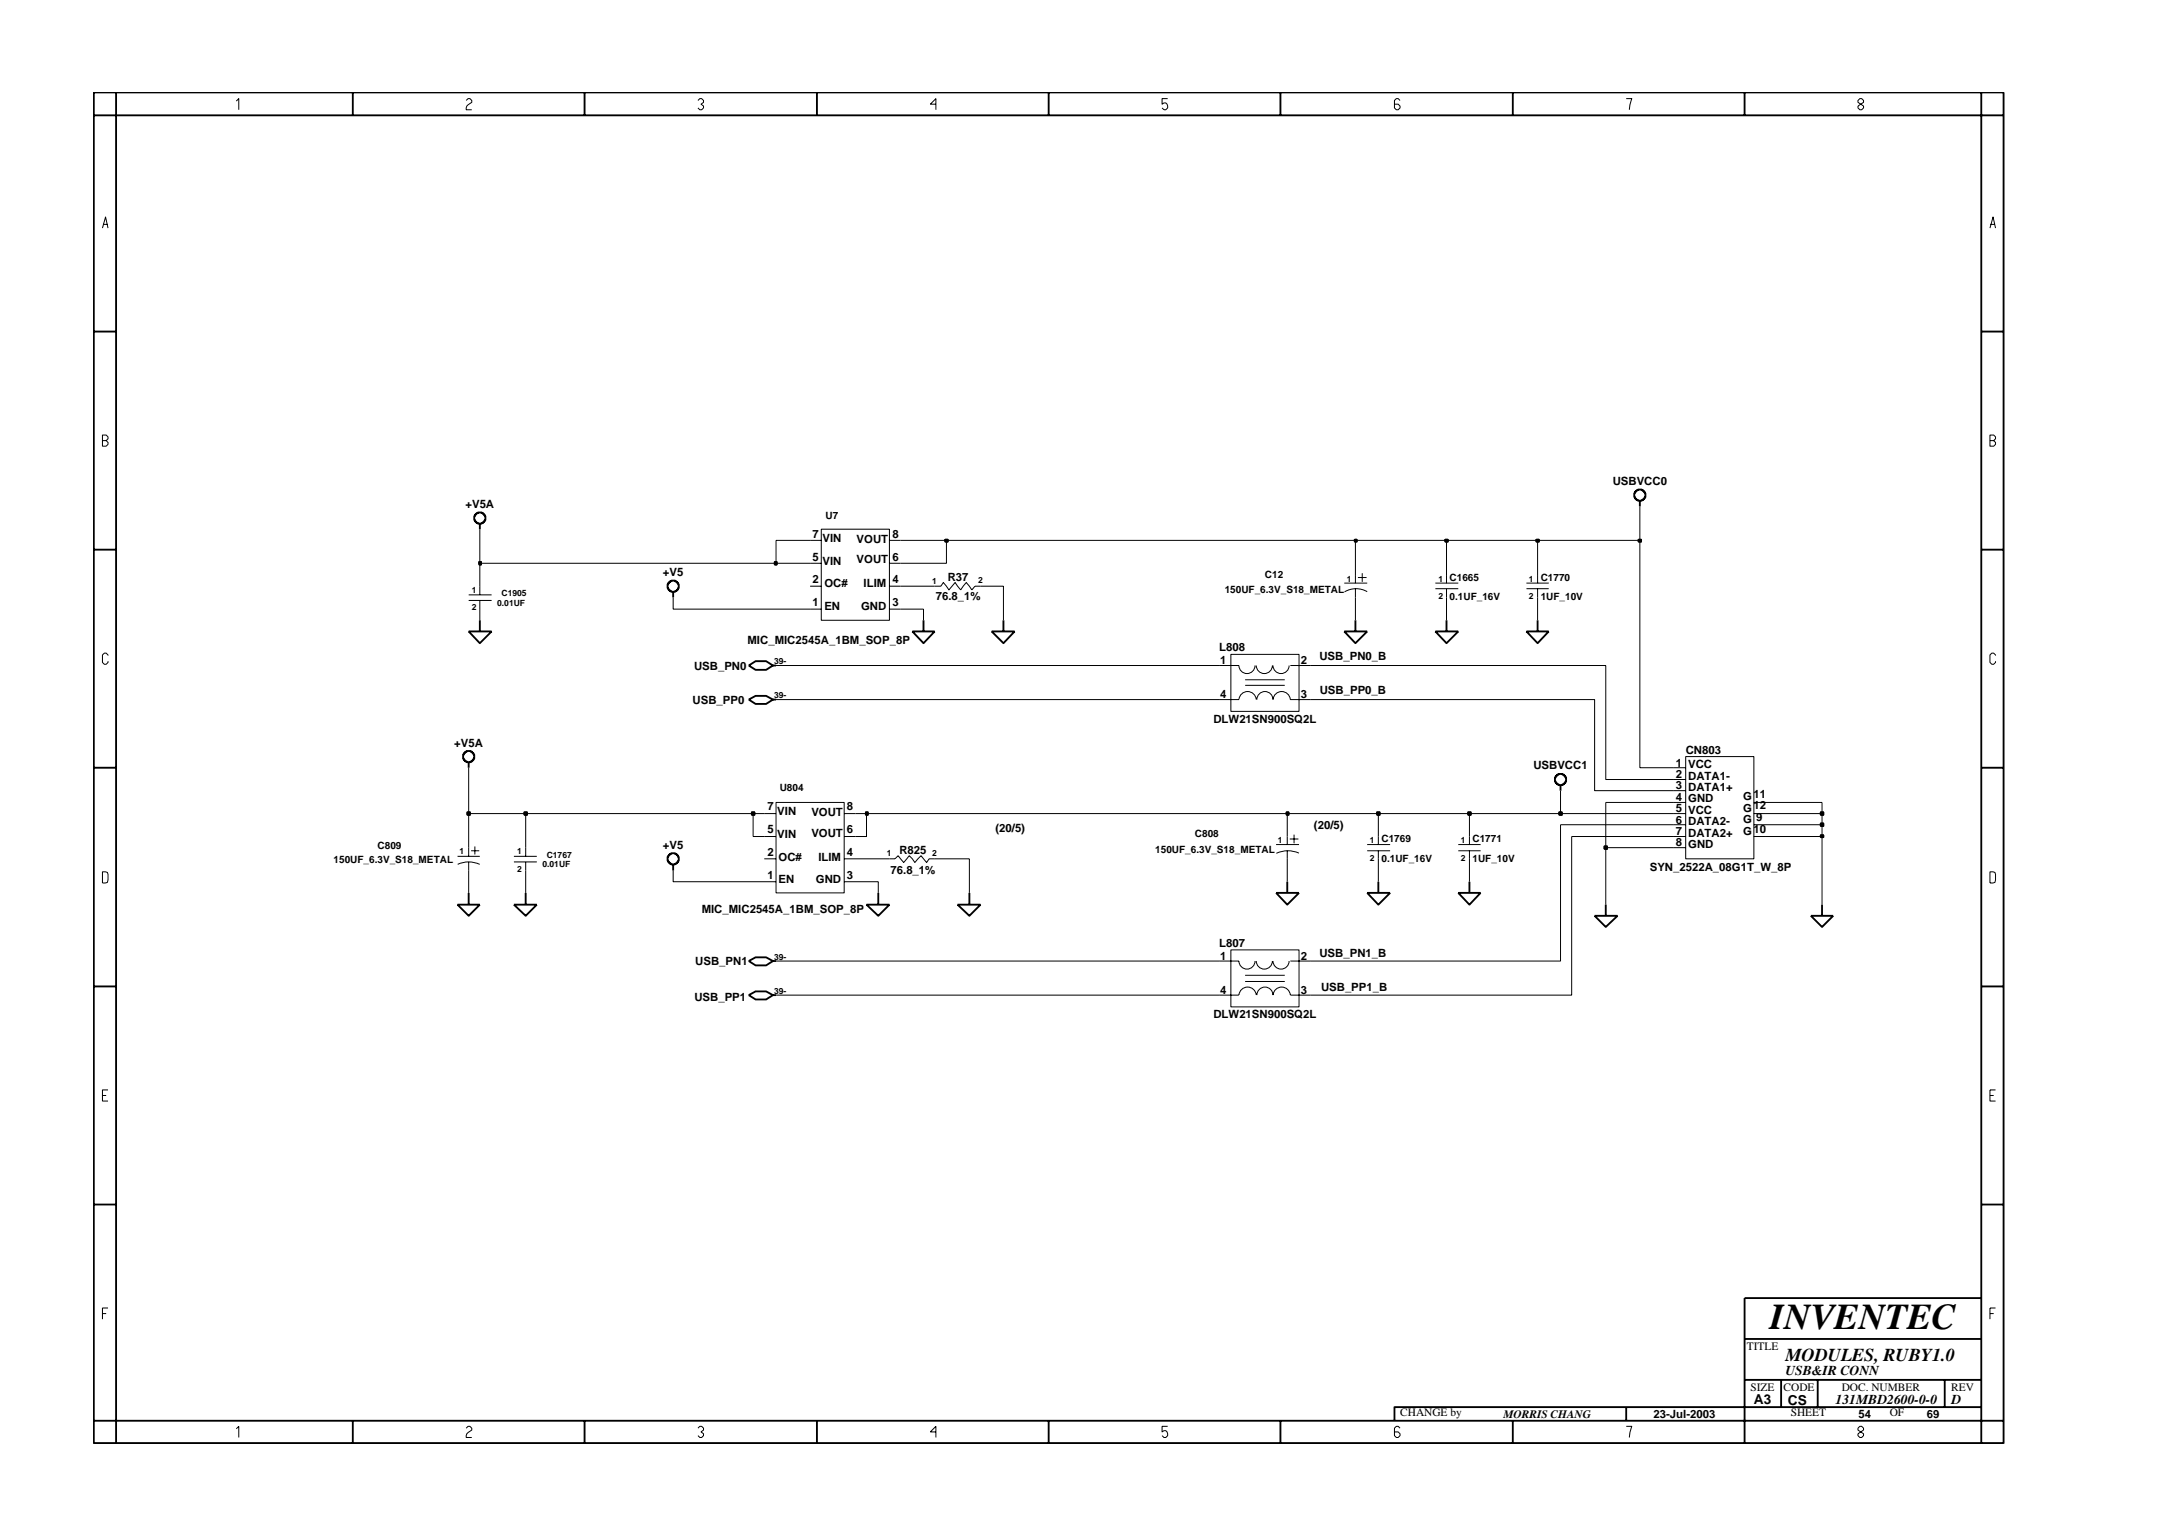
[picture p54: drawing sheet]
<svg xmlns="http://www.w3.org/2000/svg" width="297mm" height="210mm" viewBox="0 0 297 210" stroke-linecap="round" stroke-linejoin="round" font-family="sans-serif">
<defs><g id="words">
<text font-size="5" x="241.8" y="181.6">INVENTEC</text>
<text font-size="2.5" x="244" y="185.9">MODULES, RUBY1.0</text>
<g font-size="1.9">
<text x="239.6" y="191.9">A3</text>
<text x="244" y="187.9">USB&amp;IR CONN</text>
<text x="244.3" y="192">CS</text>
<text x="250.8" y="191.9">131MBD2600-0-0</text>
<text x="266.6" y="191.9">D</text>
</g>
<g font-size="1.6">
<text x="63.6" y="69.4">+V5A</text>
<text x="220.3" y="66.3">USBVCC0</text>
<text x="111" y="76.6">5</text>
<text x="111" y="73.5">7</text>
<text x="112.4" y="77.1">VIN</text>
<text x="112.4" y="74.1">VIN</text>
<text x="117" y="77">VOUT</text>
<text x="117" y="74.3">VOUT</text>
<text x="121.9" y="76.6">6</text>
<text x="121.9" y="73.5">8</text>
<text x="90.6" y="78.7">+V5</text>
<text x="111" y="82.8">1</text>
<text x="111" y="79.7">2</text>
<text x="112.6" y="83.4">EN</text>
<text x="112.6" y="80.3">OC#</text>
<text x="117.6" y="83.4">GND</text>
<text x="118" y="80.3">ILIM</text>
<text x="121.9" y="82.8">3</text>
<text x="121.9" y="79.7">4</text>
<text x="127.9" y="82.1">76.8_1%</text>
<text x="129.5" y="79.3">R37</text>
<text x="102.1" y="88.1">MIC_MIC2545A_1BM_SOP_8P</text>
<text x="166.6" y="89">L808</text>
<text x="94.8" y="91.5">USB_PN0</text>
<text x="166.7" y="90.8">1</text>
<text x="166.7" y="95.4">4</text>
<text x="177.7" y="90.8">2</text>
<text x="177.7" y="95.4">3</text>
<text x="180.3" y="90.2">USB_PN0_B</text>
<text x="180.3" y="94.8">USB_PP0_B</text>
<text x="94.6" y="96.2">USB_PP0</text>
<text x="165.8" y="98.7">DLW21SN900SQ2L</text>
<text x="62.1" y="102">+V5A</text>
<text x="209.5" y="105.1">USBVCC1</text>
<text x="229" y="107.9">3</text>
<text x="229" y="104.7">1</text>
<text x="229" y="106.4">2</text>
<text x="230.3" y="103.1">CN803</text>
<text x="230.7" y="104.9">VCC</text>
<text x="230.7" y="106.5">DATA1-</text>
<text x="104.8" y="113.9">5</text>
<text x="104.8" y="110.8">7</text>
<text x="106.2" y="111.4">VIN</text>
<text x="110.9" y="111.5">VOUT</text>
<text x="115.7" y="113.9">6</text>
<text x="115.7" y="110.8">8</text>
<text x="136" y="113.7">(20/5)</text>
<text x="179.5" y="113.3">(20/5)</text>
<text x="229" y="109.4">4</text>
<text x="229" y="111">5</text>
<text x="229" y="112.5">6</text>
<text x="230.7" y="108">DATA1+</text>
<text x="230.7" y="109.7">GND</text>
<text x="230.7" y="111.2">VCC</text>
<text x="230.7" y="112.7">DATA2-</text>
<text x="238.2" y="112.5">G</text>
<text x="238.2" y="109.4">G11</text>
<text x="238.2" y="111">G</text>
<text x="239.6" y="110.5">12</text>
<text x="240" y="112.2">9</text>
<text x="90.6" y="116">+V5</text>
<text x="104.8" y="117">2</text>
<text x="106.2" y="114.5">VIN</text>
<text x="106.4" y="117.6">OC#</text>
<text x="110.9" y="114.3">VOUT</text>
<text x="111.8" y="117.6">ILIM</text>
<text x="115.7" y="117">4</text>
<text x="121.7" y="119.4">76.8_1%</text>
<text x="122.9" y="116.7">R825</text>
<text x="225.4" y="119">SYN_2522A_08G1T_W_8P</text>
<text x="229" y="114.1">7</text>
<text x="229" y="115.7">8</text>
<text x="230.7" y="114.3">DATA2+</text>
<text x="230.7" y="115.8">GND</text>
<text x="238.2" y="114.1">G10</text>
<text x="95.9" y="124.7">MIC_MIC2545A_1BM_SOP_8P</text>
<text x="104.8" y="120.1">1</text>
<text x="106.4" y="120.6">EN</text>
<text x="111.5" y="120.6">GND</text>
<text x="115.7" y="120.1">3</text>
<text x="95" y="131.9">USB_PN1</text>
<text x="166.6" y="129.5">L807</text>
<text x="166.7" y="131.2">1</text>
<text x="177.7" y="131.2">2</text>
<text x="180.3" y="130.8">USB_PN1_B</text>
<text x="94.9" y="136.8">USB_PP1</text>
<text x="166.7" y="135.8">4</text>
<text x="177.7" y="135.8">3</text>
<text x="180.5" y="135.5">USB_PP1_B</text>
<text x="165.8" y="139.1">DLW21SN900SQ2L</text>
<text x="238.7" y="184.4">TITLE</text>
<text x="239.2" y="190">SIZE</text>
<text x="243.7" y="190">CODE</text>
<text x="251.6" y="190">DOC. NUMBER</text>
<text x="266.6" y="190">REV</text>
<text x="191.3" y="193.5">CHANGE by</text>
<text x="205.4" y="193.7">MORRIS CHANG</text>
<text x="225.9" y="193.7">23-Jul-2003</text>
<text x="244.7" y="193.5">SHEET</text>
<text x="253.9" y="193.7">54</text>
<text x="258.2" y="193.5">OF</text>
<text x="263.3" y="193.7">69</text>
</g>
<g font-size="1.4">
<text x="112.8" y="70.9">U7</text>
<text x="167.3" y="81">150UF_6.3V_S18_METAL</text>
<text x="172.8" y="78.9">C12</text>
<text x="198.1" y="82.1">0.1UF_16V</text>
<text x="198.1" y="79.3">C1665</text>
<text x="210.5" y="82.1">1UF_10V</text>
<text x="210.5" y="79.3">C1770</text>
<text x="106.5" y="108.1">U804</text>
<text x="45.6" y="118">150UF_6.3V_S18_METAL</text>
<text x="51.6" y="116">C809</text>
<text x="157.8" y="116.6">150UF_6.3V_S18_METAL</text>
<text x="163.3" y="114.3">C808</text>
<text x="188.8" y="115.1">C1769</text>
<text x="188.8" y="117.8">0.1UF_16V</text>
<text x="201.2" y="115.1">C1771</text>
<text x="201.2" y="117.8">1UF_10V</text>
</g>
<g font-size="1.2">
<text x="64.5" y="83.4">2</text>
<text x="64.5" y="81">1</text>
<text x="67.9" y="82.8">0.01UF</text>
<text x="68.5" y="81.5">C1905</text>
<text x="127.4" y="79.8">1</text>
<text x="133.6" y="79.7">2</text>
<text x="184" y="79.5">1</text>
<text x="196.5" y="79.5">1</text>
<text x="196.5" y="81.9">2</text>
<text x="208.9" y="79.5">1</text>
<text x="208.9" y="81.9">2</text>
<text x="105.8" y="90.8">39-</text>
<text x="105.8" y="95.4">39-</text>
<text x="62.8" y="116.8">1</text>
<text x="70.6" y="116.8">1</text>
<text x="70.6" y="119.1">2</text>
<text x="74.1" y="118.5">0.01UF</text>
<text x="74.7" y="117.2">C1767</text>
<text x="121.2" y="117">1</text>
<text x="127.4" y="117">2</text>
<text x="174.6" y="115.2">1</text>
<text x="187.1" y="115.2">1</text>
<text x="187.1" y="117.6">2</text>
<text x="199.6" y="115.2">1</text>
<text x="199.6" y="117.6">2</text>
<text x="105.8" y="131.2">39-</text>
<text x="105.8" y="135.8">39-</text>
</g>
</g></defs>
<g fill="none" stroke="#000" stroke-width=".14">
<path d="M110.7 73.8h1.5M110.7 77h1.5M112.2 72.3h9.3v12.5h-9.3zM121.5 73.8h1.5M121.5 77h1.5M183.7 79.7h3.1M185.2 78.6v1.1M185.5 78.9h1.2M186.1 78.3v1.2M196.1 79.7h3.1M197.6 78.6v1.1M208.6 79.7h3"/>
<path d="M210.1 78.6v1.1M64 81.3h3.2M64 82.1h3.2M65.6 80.1v1.2M65.6 82.1v1.1M110.7 80.1h1.5M110.7 83.2h1.5M121.5 80.1h1.5M121.5 83.2h1.5M127.7 80.1h.9l.3-.5 .8 1 .8-1 .8 1 .7-1 .8 1 .4-.5h.8M166.6 90.9h2.7a1.1 1.1 0 0 0 1.1 1.1 1.1 1.1 0 0 0 1.1-1.1M166.6 95.6h2.7"/>
<path d="M168.2 89.4h9.3v7.8h-9.3zM169.3 95.6a1.19 1.19 0 0 1 1.2-1.1 1.19 1.19 0 0 1 1.1 1.1M170.1 93.7h5.4M170.1 92.9h5.4M171.6 90.9a1.1 1.1 0 0 0 1.1 1.1 1.1 1.1 0 0 0 1.1-1.1M171.7 95.6a1.1 1.1 0 0 1 1.1-1.1 1.1 1.1 0 0 1 1.1 1.1M173.9 90.9a1.1 1.1 0 0 0 1.1 1.1 1.1 1.1 0 0 0 1.1-1.1M173.9 95.6a1.19 1.19 0 0 1 1.2-1.1 1.19 1.19 0 0 1 1.2 1.1M176.3 90.9h2.7M176.3 95.6h2.7M185.2 80.4v1.2M186.8 80.9a3 3 0 0 0-3.1 0"/>
<path d="M196.1 80.4h3.1M197.6 80.4v1.2M208.6 80.4h3M210.1 80.4v1.2M62.5 117h3.1M62.5 118.1a3.6 3.6 0 0 1 3 0M64 111.2v5.8M64 117.8v4.2M64.4 116.3h1.1M64.9 115.7v1.1M70.2 117h3.1M70.2 117.8h3.1"/>
<path d="M71.8 111.2v5.8M71.8 117.8v4.2M92 119v1.5h14M104.4 117.4h1.6M104.4 111.2h1.6M104.4 114.3h1.6M106 109.7h9.3v12.3h-9.3zM115.3 117.4h7l.4-.5 .8 1 .7-1 .8 1 .8-1 .8 1 .3-.5h5.5v4.6M115.3 111.2h1.6M115.3 114.3h1.6M174.4 115.4h3.1M175.9 114.3v1.1"/>
<path d="M175.9 116.3v4.2M176.2 114.7h1.2M176.8 114.1v1.1M177.5 116.6a3.7 3.7 0 0 0-3.1 0M186.8 115.4h3.1M186.8 116.3h3.1M188.3 114.3v1.1M188.3 116.3v4.2M199.2 115.4h3.1M199.2 116.3h3.1M200.8 114.3v1.1M200.8 116.3v4.2"/>
<path d="M213.2 112.7v18.6h-36.9M214.7 114.3v21.7h-38.4a1.19 1.19 0 0 0-1.2-1.1 1.19 1.19 0 0 0-1.2 1.1 1.1 1.1 0 0 0-1.1-1.1 1.1 1.1 0 0 0-1.1 1.1M219.4 115.8v7.8M228.7 104.9h1.6M228.7 106.5h1.6M228.7 108h1.6M228.7 109.7h1.6M228.7 111.2h1.6M228.7 112.7h1.6M228.7 114.3h1.6M228.7 115.8h1.6M230.3 103.4h9.3v14h-9.3z"/>
<path d="M239.6 109.7h1.6M239.6 111.2h1.6M239.6 112.7h1.6M239.6 114.3h1.6M248.9 114.3v9.3M106 131.3h63.3a1.1 1.1 0 0 0 1.1 1.1 1.1 1.1 0 0 0 1.1-1.1M115.3 120.5h4.7v1.5M168.2 129.8h9.3v7.8h-9.3zM170.1 134.1h5.4M170.1 133.3h5.4M171.6 136a1.19 1.19 0 0 0-1.1-1.1 1.19 1.19 0 0 0-1.2 1.1h-63.3M171.6 131.3a1.1 1.1 0 0 0 1.1 1.1 1.1 1.1 0 0 0 1.1-1.1"/>
<path d="M173.9 131.3a1.1 1.1 0 0 0 1.1 1.1 1.1 1.1 0 0 0 1.1-1.1"/>
</g>
<g fill="none" stroke="#000" stroke-width=".25">
<path d="M65 70.3l.1-.1a.72 .72 0 0 1 1 0l.2 .3v.5l-.5 .6h-.5l-.4-.4-.1-.7h.1zM65.6 71.6v.7M91.3 79.7l.3-.2a.72 .72 0 0 1 .9 0l.2 .4v.5l-.5 .5h-.5l-.4-.4v-.1h-.1zM223.5 67.2l.1-.1a.72 .72 0 0 1 1 0l.2 .3v.5l-.5 .5h-.5l-.4-.3-.1-.7h.1zM224.1 68.4v.8M64 86.3h3.2l-1.6 1.6zM65.6 84.8v1.5M92 80.9v.7M102.3 90.9l.9-.5h1.5l.9 .5-.9 .6h-1.5zM102.3 95.6l.9-.5h1.5l.9 .5-.9 .6h-1.5zM105.6 90.9h.4M105.6 95.6h.4"/>
<path d="M124.7 86.3h3l-1.5 1.6zM126.2 84.8v1.5M135.5 86.3h3.1l-1.5 1.6zM137.1 84.8v1.5M183.7 86.3h3.1l-1.6 1.6zM185.2 84.8v1.5M196.1 86.3h3.1l-1.6 1.6zM197.6 84.8v1.5M208.6 86.3h3l-1.5 1.6zM210.1 84.8v1.5M63.4 103l.2-.2a.72 .72 0 0 1 .9 0l.3 .3v.5l-.5 .6h-.5l-.4-.4v-.2h-.1zM64 104.2v.7"/>
<path d="M91.4 116.9l.2-.1a.72 .72 0 0 1 .9 0l.2 .3v.5l-.5 .5h-.5l-.4-.3-.1-.7h.1zM92 118.1v.9M212.6 106l.2-.1a.72 .72 0 0 1 .9 0l.3 .4v.5l-.5 .5h-.5l-.5-.4v-.6zM213.2 107.3v.7M62.5 123.6h3.1l-1.6 1.6zM64 122v1.6M70.2 123.6h3.1l-1.5 1.6zM71.8 122v1.6M102.3 131.3l.9-.5h1.5l.9 .5-.9 .6h-1.5zM102.3 136l.9-.5h1.5l.9 .5-.9 .6h-1.5zM105.6 131.3h.4M105.6 136h.4"/>
<path d="M118.4 123.6h3.1l-1.5 1.6zM120 122v1.6M130.8 123.6h3.2l-1.6 1.6zM132.4 122v1.6M174.4 122h3.1l-1.6 1.6zM175.9 120.5v1.5M186.8 122h3.1l-1.6 1.6zM188.3 120.5v1.5M199.2 122h3.1l-1.5 1.6zM200.8 120.5v1.5M217.9 125.2h3.1l-1.6 1.5zM219.4 123.6v1.6"/>
<path d="M247.4 125.2h3.1l-1.6 1.5zM248.9 123.6v1.6"/>
</g>
<path d="M219.2 115.7h.4v.3h-.4z" fill-rule="evenodd" fill="#c2c2c2" stroke="#000" stroke-width=".25"/>
<path d="M219.2 115.7h.4v.3h-.4z" fill="none" stroke="#000" stroke-width=".25"/>
<path d="M102.9 111.2v3.1h1.5M118.4 111.2v3.1h-1.5M175.9 111.2v3.1M188.3 111.2v3.1M200.8 111.2v3.1M214.7 114.3h14M219.4 109.7v6.1h9.3M241.2 114.3h7.7" fill="none" stroke="#000" stroke-width=".14"/>
<path d="M248.8 114.1h.3v.3h-.3z" fill-rule="evenodd" fill="#c2c2c2" stroke="#000" stroke-width=".25"/>
<path d="M248.8 114.1h.3v.3h-.3z" fill="none" stroke="#000" stroke-width=".25"/>
<path d="M213.2 112.7h15.5M241.2 112.7h7.7v1.6" fill="none" stroke="#000" stroke-width=".14"/>
<path d="M248.8 112.5h.3v.4h-.3z" fill-rule="evenodd" fill="#c2c2c2" stroke="#000" stroke-width=".25"/>
<path d="M248.8 112.5h.3v.4h-.3z" fill="none" stroke="#000" stroke-width=".25"/>
<path d="M248.9 111.2v1.5" fill="none" stroke="#000" stroke-width=".14"/>
<path d="M63.9 111h.3v.4h-.3z" fill-rule="evenodd" fill="#c2c2c2" stroke="#000" stroke-width=".25"/>
<path d="M63.9 111h.3v.4h-.3z" fill="none" stroke="#000" stroke-width=".25"/>
<path d="M64 104.9v6.3h7.8" fill="none" stroke="#000" stroke-width=".14"/>
<path d="M71.7 111h.3v.4h-.3z" fill-rule="evenodd" fill="#c2c2c2" stroke="#000" stroke-width=".25"/>
<path d="M71.7 111h.3v.4h-.3z" fill="none" stroke="#000" stroke-width=".25"/>
<path d="M71.8 111.2h31.1" fill="none" stroke="#000" stroke-width=".14"/>
<path d="M102.7 111h.4v.4h-.4z" fill-rule="evenodd" fill="#c2c2c2" stroke="#000" stroke-width=".25"/>
<path d="M102.7 111h.4v.4h-.4z" fill="none" stroke="#000" stroke-width=".25"/>
<path d="M102.9 111.2h1.5M116.9 111.2h1.5" fill="none" stroke="#000" stroke-width=".14"/>
<path d="M118.3 111h.3v.4h-.3z" fill-rule="evenodd" fill="#c2c2c2" stroke="#000" stroke-width=".25"/>
<path d="M118.3 111h.3v.4h-.3z" fill="none" stroke="#000" stroke-width=".25"/>
<path d="M118.4 111.2h57.5" fill="none" stroke="#000" stroke-width=".14"/>
<path d="M175.8 111h.3v.4h-.3z" fill-rule="evenodd" fill="#c2c2c2" stroke="#000" stroke-width=".25"/>
<path d="M175.8 111h.3v.4h-.3z" fill="none" stroke="#000" stroke-width=".25"/>
<path d="M175.9 111.2h12.4" fill="none" stroke="#000" stroke-width=".14"/>
<path d="M188.2 111h.3v.4h-.3z" fill-rule="evenodd" fill="#c2c2c2" stroke="#000" stroke-width=".25"/>
<path d="M188.2 111h.3v.4h-.3z" fill="none" stroke="#000" stroke-width=".25"/>
<path d="M188.3 111.2h12.5" fill="none" stroke="#000" stroke-width=".14"/>
<path d="M200.6 111h.3v.4h-.3z" fill-rule="evenodd" fill="#c2c2c2" stroke="#000" stroke-width=".25"/>
<path d="M200.6 111h.3v.4h-.3z" fill="none" stroke="#000" stroke-width=".25"/>
<path d="M200.8 111.2h12.4" fill="none" stroke="#000" stroke-width=".14"/>
<path d="M213 111h.4v.4h-.4z" fill-rule="evenodd" fill="#c2c2c2" stroke="#000" stroke-width=".25"/>
<path d="M213 111h.4v.4h-.4z" fill="none" stroke="#000" stroke-width=".25"/>
<path d="M213.2 108v3.2h15.5M241.2 111.2h7.7" fill="none" stroke="#000" stroke-width=".14"/>
<path d="M248.8 111h.3v.4h-.3z" fill-rule="evenodd" fill="#c2c2c2" stroke="#000" stroke-width=".25"/>
<path d="M248.8 111h.3v.4h-.3z" fill="none" stroke="#000" stroke-width=".25"/>
<g fill="none" stroke="#000" stroke-width=".14">
<path d="M65.6 77v3.1M185.2 73.8v4.8M197.6 73.8v4.8M210.1 73.8v4.8M224.1 73.8v31.1h4.6M65.6 83.2v1.6M92 81.6v1.6h18.7M106 95.6h60.6M106 90.9h60.6M123 83.2h3.2v1.6M123 80.1h4.7M134 80.1h3.1v4.7"/>
<path d="M179 95.6h38.9v12.4h10.8M179 90.9h40.4v15.6h9.3M185.2 81.6v3.2M197.6 81.6v3.2M210.1 81.6v3.2M219.4 109.7h9.3M241.2 109.7h7.7v1.5"/>
</g>
<path d="M65.5 76.8h.2v.3h-.2z" fill-rule="evenodd" fill="#c2c2c2" stroke="#000" stroke-width=".25"/>
<path d="M65.5 76.8h.2v.3h-.2z" fill="none" stroke="#000" stroke-width=".25"/>
<path d="M65.6 72.3v4.7h40.4" fill="none" stroke="#000" stroke-width=".14"/>
<path d="M105.9 76.8h.2v.3h-.2z" fill-rule="evenodd" fill="#c2c2c2" stroke="#000" stroke-width=".25"/>
<path d="M105.9 76.8h.2v.3h-.2z" fill="none" stroke="#000" stroke-width=".25"/>
<path d="M110.7 73.8h-4.7v3.2h4.7M123 73.8h6.3v3.2h-6.3" fill="none" stroke="#000" stroke-width=".14"/>
<path d="M129.1 73.8h.4v.2h-.4z" fill-rule="evenodd" fill="#c2c2c2" stroke="#000" stroke-width=".25"/>
<path d="M129.1 73.8h.4v.2h-.4z" fill="none" stroke="#000" stroke-width=".25"/>
<path d="M129.3 73.8h55.9" fill="none" stroke="#000" stroke-width=".14"/>
<path d="M185.1 73.8h.3v.2h-.3z" fill-rule="evenodd" fill="#c2c2c2" stroke="#000" stroke-width=".25"/>
<path d="M185.1 73.8h.3v.2h-.3z" fill="none" stroke="#000" stroke-width=".25"/>
<path d="M185.2 73.8h12.4" fill="none" stroke="#000" stroke-width=".14"/>
<path d="M197.5 73.8h.3v.2h-.3z" fill-rule="evenodd" fill="#c2c2c2" stroke="#000" stroke-width=".25"/>
<path d="M197.5 73.8h.3v.2h-.3z" fill="none" stroke="#000" stroke-width=".25"/>
<path d="M197.6 73.8h12.5" fill="none" stroke="#000" stroke-width=".14"/>
<path d="M209.9 73.8h.4v.2h-.4z" fill-rule="evenodd" fill="#c2c2c2" stroke="#000" stroke-width=".25"/>
<path d="M209.9 73.8h.4v.2h-.4z" fill="none" stroke="#000" stroke-width=".25"/>
<path d="M210.1 73.8h14" fill="none" stroke="#000" stroke-width=".14"/>
<path d="M223.9 73.8h.3v.2h-.3z" fill-rule="evenodd" fill="#c2c2c2" stroke="#000" stroke-width=".25"/>
<g fill="none" stroke="#000" stroke-width=".25">
<path d="M12.8 12.6h261v184.6h-261zM12.8 15.8h261M15.9 12.6v184.6M48.2 12.6v3.2M79.9 12.6v3.2M111.6 12.6v3.2M143.3 12.6v3.2M174.9 12.6v3.2M206.7 12.6v3.2M238.4 12.6v3.2M270.7 12.6v184.6M12.8 45.3h3.1"/>
<path d="M270.7 45.3h3.1M12.8 75.1h3.1M223.9 73.8h.3v.2h-.3zM270.7 75.1h3.1M12.8 104.9h3.1M270.7 104.9h3.1M12.8 134.8h3.1M270.7 134.8h3.1M12.8 164.6h3.1M270.7 164.6h3.1M270.7 177.4h-32.3v19.8M12.8 194.2h261"/>
<path d="M48.2 194.2v3M79.9 194.2v3M111.6 194.2v3M143.3 194.2v3M174.9 194.2v3M206.7 194.2v3M222.2 192.3v1.9M238.4 183h32.3M238.4 188.6h32.3M243.4 188.6v3.7M248.4 188.6v3.7M265.7 188.6v3.7"/>
<path d="M270.7 192.3h-80.2v1.9"/>
</g>
<g fill="none" stroke="#000" stroke-width=".14">
<path d="M32.3 13.8l.3-.3v1.5M63.7 13.7l.3-.2h.2l.3 .2v.3l-.5 .3-.3 .4v.3h.8M95.4 13.7l.2-.2h.3l.2 .2v.3l-.3 .2 .3 .3v.2l-.2 .3h-.3l-.2-.3M127.9 14.2h-.8l.8-.7v1.5M159.5 13.5h-.7v.7l.2-.1a.5 .5 0 0 1 .5 .6l-.2 .3h-.3l-.2-.3M191.3 13.7l-.3-.2h-.2l-.3 .2v1l.3 .3h.2l.3-.3v-.2l-.3-.3h-.5M222.2 13.5h.8l-.4 1.5M253.9 13.7l.2-.2h.3l.2 .2v.3l-.7 .5v.2l.2 .3h.3l.2-.3v-.2l-.7-.5zM14 31.2l.4-1.6 .4 1.6M14.1 30.7h.6M271.9 31.2l.4-1.6 .4 1.6M272 30.7h.6"/>
<path d="M14 59.5h.5l.3 .2v.3l-.3 .2 .3 .3v.2l-.3 .3h-.5zM14 60.2h.5M224.1 69.2v4.6M271.9 60.2h.5l.3-.2v-.3l-.3-.2h-.5v1.5h.5l.3-.3v-.2l-.3-.3M14.8 89.6l-.3-.3h-.2l-.3 .2v1l.3 .3h.2l.3-.3v-.1M272.7 89.6l-.3-.3h-.3l-.2 .2v1l.2 .3h.3l.3-.3v-.1M14 119.1l.7 .1 .1 .3-.1 1.1-.7 .1zM271.9 119.1l.7 .1 .1 .3-.1 1.1-.7 .1zM14 149.7h.5M14.8 148.9h-.8v1.6h.8M271.9 149.7h.5M272.7 148.9h-.8v1.6h.8"/>
<path d="M14 179.5h.5M14.8 178.7h-.8v1.6M271.9 179.5h.5M272.7 178.7h-.8v1.6M32.3 195.3l.3-.4v1.5M63.7 195.2l.3-.3h.2l.3 .3v.2l-.7 .5-.1 .3v.2h.8M95.4 195.2l.2-.3h.3l.2 .3v.2l-.3 .3 .3 .2v.3l-.2 .2h-.3l-.2-.2M127.9 195.7h-.8l.8-.8v1.5M159.5 194.9h-.7v.8l.2-.2a.5 .5 0 0 1 .5 .7l-.2 .2h-.3l-.2-.2M191.3 195.2l-.3-.3h-.2l-.3 .3v1l.3 .2h.2l.3-.2v-.3l-.3-.2h-.5M222.2 194.9h.8l-.4 1.5M254.1 194.9l-.2 .3v.2l.7 .5v.3l-.2 .2h-.3l-.2-.2v-.3l.7-.5v-.2l-.2-.3z"/>
</g>
<use href="#words"/>
</svg>
